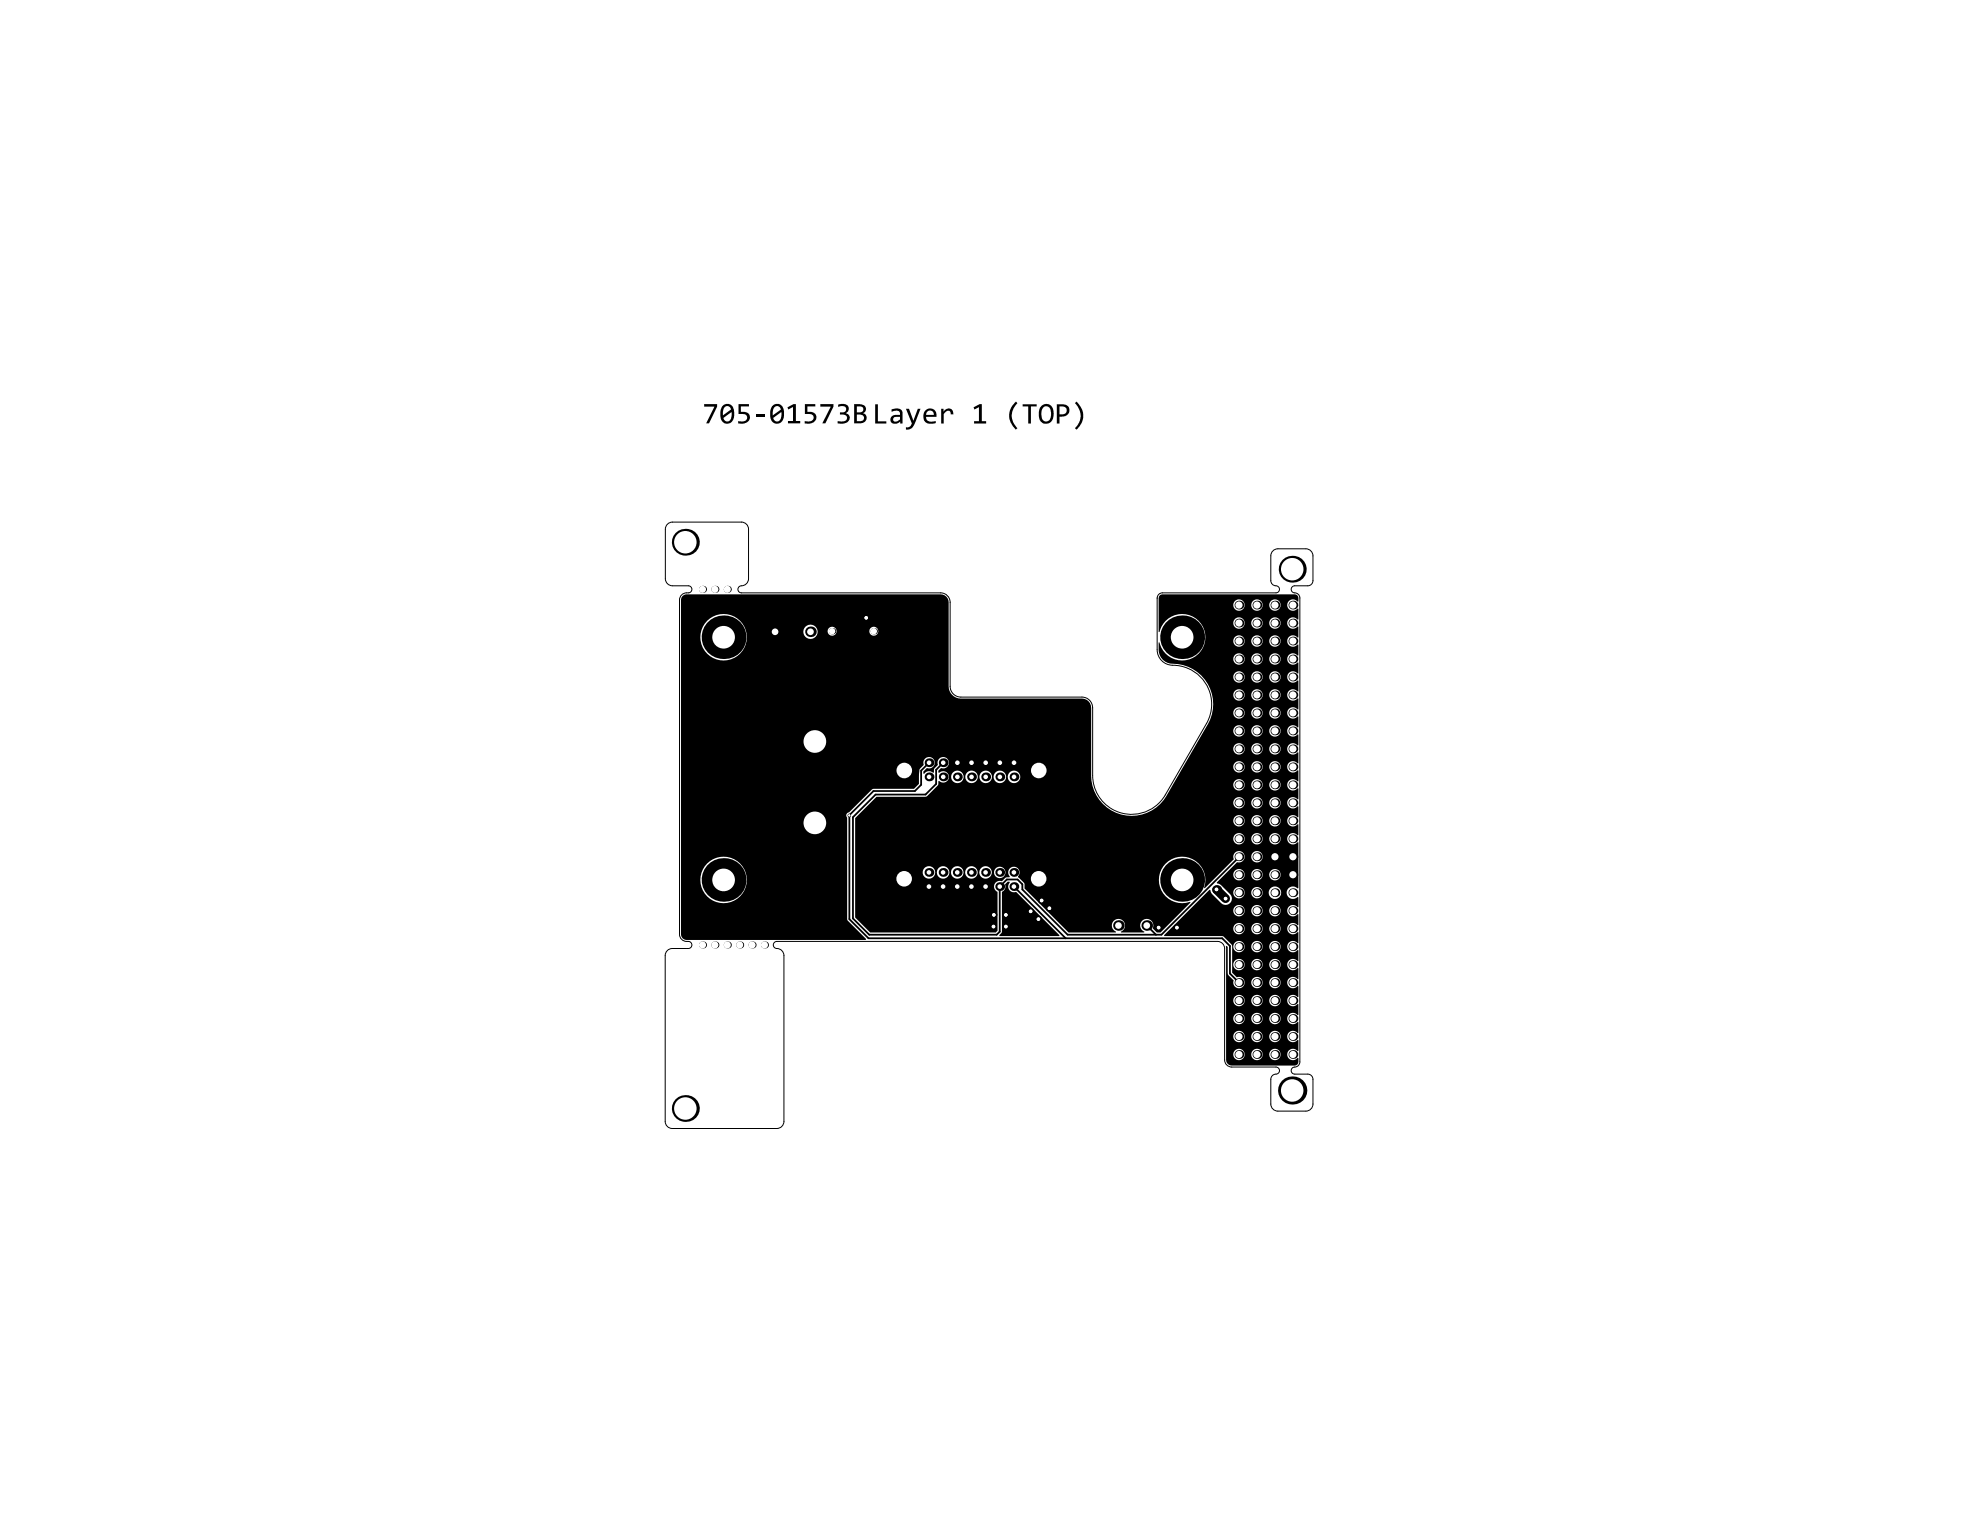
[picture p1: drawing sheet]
<svg xmlns="http://www.w3.org/2000/svg" width="279mm" height="216mm" viewBox="0 0 279 216" stroke-linecap="round" stroke-linejoin="round" font-family="sans-serif">
<g fill="#000">
<path d="M123.5 57h.4v2.5h1.2v.3h-1.6zM127.8 57.7h.5l.6 1.7 .6-1.7h.4l-1 2.4a1.07 1.07 0 0 1-1.1 .5v-.3l.6-.1 .3-.4zM132.8 57.7h.3l.1 .3a.71 .71 0 0 1 .9-.3 .71 .71 0 0 1 .4 .8h-.3a.43 .43 0 0 0-.4-.5 .43 .43 0 0 0-.5 .2l-.1 .2v1.4h-.4zM137.4 57.5l.8-.5h.3v2.4h.7v.4h-1.7v-.4h.6v-1.9l-.6 .3zM143.2 56.8l.2-.1 .2 .2a2.35 2.35 0 0 0 0 3.5l-.3 .2a2.55 2.55 0 0 1-.1-3.8zM144.3 57h2v.4h-.8v2.4h-.4v-2.4h-.8zM151.9 56.7a2.51 2.51 0 0 1 0 3.9l-.2-.2 .6-.9a2.31 2.31 0 0 0-.6-2.6zM141.8 124.8l.4-.4 .3 .1a.85 .85 0 0 0-.1 1 .85 .85 0 0 0 1 .3l6.1 6.2v.1h-8.4l-.1-.1 .4-.5v-5.7h.1a.79 .79 0 0 0 .3-1z"/>
<path d="M126.1 58.9v.1a.37 .37 0 0 0 .1 .5 .37 .37 0 0 0 .5-.1l.3-.2v-.4h-.6zM125.8 57.8l.6-.2 .5 .1 .3 .2 .2 .2v1.7h-.4v-.3l-.3 .2-.4 .1a.63 .63 0 0 1-.7-.7 .63 .63 0 0 1 .8-.6h.6v-.2a.48 .48 0 0 0-.7-.3l-.5 .1z"/>
<path d="M130.8 58.1l-.1 .4h1.1a.54 .54 0 0 0-.3-.5 .54 .54 0 0 0-.7 .1zM130.6 57.9a.93 .93 0 0 1 1.2-.1 .93 .93 0 0 1 .4 1h-1.5a.76 .76 0 0 0 1.1 .7l.3-.1v.3l-.6 .1a1.03 1.03 0 0 1-1-.4 1.03 1.03 0 0 1-.1-1.1z"/>
<path d="M147.2 57.6l-.2 .4v.9a.67 .67 0 0 0 .8 .6 .67 .67 0 0 0 .5-.9v-.7a.62 .62 0 0 0-.5-.5 .62 .62 0 0 0-.6 .2zM146.9 57.3a1.03 1.03 0 0 1 1.3-.2 1.03 1.03 0 0 1 .5 1.2v.2a1.08 1.08 0 0 1-1.1 1.3 1.08 1.08 0 0 1-1-1.4 1.38 1.38 0 0 1 .3-1.1z"/>
<path d="M149.5 57.4v1.1h.4a.57 .57 0 0 0 .6-.6 .57 .57 0 0 0-.6-.5zM149.1 57l1.2 .1a.89 .89 0 0 1 .6 1.1 .89 .89 0 0 1-1.1 .6h-.3v1h-.4z"/>
<path d="M96.3 84.1l.6-.2h35.8a1.12 1.12 0 0 1 1.2 1.1v11.9a1.72 1.72 0 0 0 1.7 1.7h17.1a1.3 1.3 0 0 1 1.3 1.3v9.5a5.7 5.7 0 0 0 4.2 5.5 5.7 5.7 0 0 0 6.4-2.6l5.8-10.1a5.8 5.8 0 0 0-5.3-8.6 2 2 0 0 1-1.6-2.1v-.8h.1a3.3 3.3 0 0 0 5.1 1.9 3.3 3.3 0 0 0 0-5.4 3.3 3.3 0 0 0-5.1 2h-.1v-4.8a.52 .52 0 0 1 .5-.5h18.7h.2l.3 .3v.7h-.1a.81 .81 0 0 0-1.2-.1 .81 .81 0 0 0 0 1.2 .81 .81 0 0 0 1.2-.1h.1v1.5h-.1l-.1-.1a.81 .81 0 0 0-1.2 .1 .81 .81 0 0 0 .1 1.1 .81 .81 0 0 0 1.2-.1h.1v1.5l-.1 .1-.1-.1a.81 .81 0 0 0-1.2 0 .81 .81 0 0 0 .1 1.2 .81 .81 0 0 0 1.2-.2l.1 .1v1.5h-.1l-.1-.1a.81 .81 0 0 0-1.2 0 .81 .81 0 0 0 .1 1.2 .81 .81 0 0 0 1.2-.1h.1v1.5l-.1 .1-.1-.1a.81 .81 0 0 0-1.2 0 .81 .81 0 0 0 .1 1.1 .81 .81 0 0 0 1.2-.1h.1v1.5l-.1 .1-.1-.1a.81 .81 0 0 0-1.2 0 .81 .81 0 0 0 .1 1.2 .81 .81 0 0 0 1.2-.2l.1 .1v1.5h-.1l-.1-.1a.81 .81 0 0 0-1.2 .1 .81 .81 0 0 0 .1 1.1 .81 .81 0 0 0 1.2-.1h.1v1.5l-.1 .1-.1-.1a.81 .81 0 0 0-1.2 0 .81 .81 0 0 0 .1 1.2 .81 .81 0 0 0 1.2-.2l.1 .1v1.5h-.1l-.1-.1a.81 .81 0 0 0-1.2 0 .81 .81 0 0 0 .1 1.2 .81 .81 0 0 0 1.2-.1h.1v1.5h-.1l-.1-.1a.81 .81 0 0 0-1.2 .1 .81 .81 0 0 0 .1 1.1 .81 .81 0 0 0 1.2-.1h.1v1.5l-.1 .1-.1-.1a.81 .81 0 0 0-1.2 0 .81 .81 0 0 0 .1 1.2 .81 .81 0 0 0 1.2-.2l.1 .1v1.5h-.1l-.1-.1a.81 .81 0 0 0-1.2 0 .81 .81 0 0 0 .1 1.2 .81 .81 0 0 0 1.2-.1h.1v1.5h-.1h-.1a.81 .81 0 0 0-1.2 0 .81 .81 0 0 0 .1 1.1 .81 .81 0 0 0 1.2-.1h.1v1.5l-.1 .1-.1-.1a.81 .81 0 0 0-1.2 0 .81 .81 0 0 0 .1 1.2 .81 .81 0 0 0 1.2-.2l.1 .1v6.4h-.1a.88 .88 0 0 0-1.3 0 .88 .88 0 0 0 0 1.3 .88 .88 0 0 0 1.3 0h.1v1.4h-.1l-.1-.1a.81 .81 0 0 0-1.2 .1 .81 .81 0 0 0 .1 1.1 .81 .81 0 0 0 1.2-.1h.1v1.5l-.1 .1-.1-.1a.81 .81 0 0 0-1.2 0 .81 .81 0 0 0 .1 1.2 .81 .81 0 0 0 1.2-.2l.1 .1v1.5h-.1l-.1-.1a.81 .81 0 0 0-1.2 0 .81 .81 0 0 0 .1 1.2 .81 .81 0 0 0 1.2-.1h.1v1.5h-.1l-.1-.1a.81 .81 0 0 0-1.2 .1 .81 .81 0 0 0 .1 1.1 .81 .81 0 0 0 1.2-.1h.1v1.5l-.1 .1-.1-.1a.81 .81 0 0 0-1.2 0 .81 .81 0 0 0 .1 1.2 .81 .81 0 0 0 1.2-.2l.1 .1v1.5h-.1l-.1-.1a.81 .81 0 0 0-1.2 0 .81 .81 0 0 0 .1 1.2 .81 .81 0 0 0 1.2-.1h.1v1.5l-.1 .1-.1-.1a.81 .81 0 0 0-1.2 0 .81 .81 0 0 0 .1 1.1 .81 .81 0 0 0 1.2-.1h.1v1.5l-.1 .1-.1-.1a.81 .81 0 0 0-1.2 0 .81 .81 0 0 0 .1 1.2 .81 .81 0 0 0 1.2-.2l.1 .1v1.5h-.1l-.1-.1a.81 .81 0 0 0-1.2 .1 .81 .81 0 0 0 .1 1.1 .81 .81 0 0 0 1.2-.1h.1v.7l-.3 .3-.2 .1h-8.9a.79 .79 0 0 1-.8-.8v-16.1h.1l.1 .1 .1 3.9 .8 .8a.81 .81 0 0 0 .6 1.2 .81 .81 0 0 0 .9-.9 .81 .81 0 0 0-1.1-.7l-.6-.6-.1-3.9-1.2-1.3h-8.3v-.1l6.4-6.4h.1l.3 .6 1.2 1.2a.9 .9 0 0 0 1.3 0 .9 .9 0 0 0 0-1.2l-1.3-1.3-.6-.2v-.2l2.9-2.8a.81 .81 0 0 0 1-.8 .81 .81 0 0 0-.9-.8 .81 .81 0 0 0-.6 1.1l-4.1 4.1h-.1a3.3 3.3 0 0 0-2.7-4.4 3.3 3.3 0 0 0-3.6 3.6 3.3 3.3 0 0 0 4.3 2.8l.1 .1-4.2 4.2h-.6l-.5-.6a.93 .93 0 0 0-.5-1.3 .93 .93 0 0 0-1.2 .5 .93 .93 0 0 0 .5 1.3v.1h-3.3v-.1l.1-.1a.93 .93 0 0 0 .2-1.4 .93 .93 0 0 0-1.4 .1 .93 .93 0 0 0 .4 1.4v.1h-6.7l-6.2-6.2v-.7l-1-1a.83 .83 0 0 0 0-1.2 .83 .83 0 0 0-1.2 .1 .83 .83 0 0 0 .1 1.1l-.5 .1-.6 .6-.1-.1a.8 .8 0 0 0-1 .5 .8 .8 0 0 0 .5 1v5.5l-.3 .3h-17.7l-2.1-2.1v-14.1l3-3h7l1.6-1.6 .2-.6a.85 .85 0 0 0 1.2 0 .85 .85 0 0 0 0-1.2 .85 .85 0 0 0-1.2 0l-.1-.2 .4-.4h.1a.81 .81 0 0 0 1-.7 .81 .81 0 0 0-.9-.9 .81 .81 0 0 0-.6 1.1l-.6 .6v.5h-.1l-.4-.2a.8 .8 0 0 0-.9 .4h-.1v-.3l.5-.5a.81 .81 0 0 0 1.1-.7 .81 .81 0 0 0-.9-.9 .81 .81 0 0 0-.6 1.1l-.7 .7v2l-.7 .7h-5.9l-3.3 3.3-.1 .1a.43 .43 0 0 0-.2 .7v14.3l.1 .2 2.6 2.6v.1h-25.1a.86 .86 0 0 1-1-.8v-47.1zM179.1 85.4a.81 .81 0 0 0 1.6 0 .81 .81 0 0 0-1.6 0zM176.6 85.4a.81 .81 0 0 0 1.6 0 .81 .81 0 0 0-1.6 0zM174 85.4a.81 .81 0 0 0 1.6 0 .81 .81 0 0 0-1.6 0zM179.1 87.9a.81 .81 0 0 0 1.6 0 .81 .81 0 0 0-1.6 0zM176.6 87.9a.81 .81 0 0 0 1.6 0 .81 .81 0 0 0-1.6 0zM174 87.9a.81 .81 0 0 0 1.6 0 .81 .81 0 0 0-1.6 0zM122.7 89.1a.64 .64 0 0 0 1.2 0 .64 .64 0 0 0-1.2 0zM116.8 89.1a.65 .65 0 0 0 1.3 0 .65 .65 0 0 0-1.3 0zM113.4 89.2a1.01 1.01 0 0 0 2 0 1.01 1.01 0 0 0-2 0zM179.1 90.5a.81 .81 0 0 0 1.6 0 .81 .81 0 0 0-1.6 0zM176.6 90.5a.81 .81 0 0 0 1.6 0 .81 .81 0 0 0-1.6 0zM174 90.5a.81 .81 0 0 0 1.6 0 .81 .81 0 0 0-1.6 0zM98.8 89.9a3.3 3.3 0 0 0 6.6 0 3.3 3.3 0 0 0-6.6 0zM179.1 93a.81 .81 0 0 0 1.6 0 .81 .81 0 0 0-1.6 0zM176.6 93a.81 .81 0 0 0 1.6 0 .81 .81 0 0 0-1.6 0zM174 93a.81 .81 0 0 0 1.6 0 .81 .81 0 0 0-1.6 0zM179.1 95.5a.81 .81 0 0 0 1.6 0 .81 .81 0 0 0-1.6 0zM176.6 95.5a.81 .81 0 0 0 1.6 0 .81 .81 0 0 0-1.6 0zM174 95.5a.81 .81 0 0 0 1.6 0 .81 .81 0 0 0-1.6 0zM179.1 98.1a.81 .81 0 0 0 1.6 0 .81 .81 0 0 0-1.6 0zM176.6 98.1a.81 .81 0 0 0 1.6 0 .81 .81 0 0 0-1.6 0zM174 98.1a.81 .81 0 0 0 1.6 0 .81 .81 0 0 0-1.6 0zM179.1 100.6a.81 .81 0 0 0 1.6 0 .81 .81 0 0 0-1.6 0zM176.6 100.6a.81 .81 0 0 0 1.6 0 .81 .81 0 0 0-1.6 0zM174 100.6a.81 .81 0 0 0 1.6 0 .81 .81 0 0 0-1.6 0zM179.1 103.1a.81 .81 0 0 0 1.6 0 .81 .81 0 0 0-1.6 0zM176.6 103.1a.81 .81 0 0 0 1.6 0 .81 .81 0 0 0-1.6 0zM174 103.1a.81 .81 0 0 0 1.6 0 .81 .81 0 0 0-1.6 0zM179.1 105.7a.81 .81 0 0 0 1.6 0 .81 .81 0 0 0-1.6 0zM176.6 105.7a.81 .81 0 0 0 1.6 0 .81 .81 0 0 0-1.6 0zM174 105.7a.81 .81 0 0 0 1.6 0 .81 .81 0 0 0-1.6 0zM179.1 108.2a.81 .81 0 0 0 1.6 0 .81 .81 0 0 0-1.6 0zM176.6 108.2a.81 .81 0 0 0 1.6 0 .81 .81 0 0 0-1.6 0zM174 108.2a.81 .81 0 0 0 1.6 0 .81 .81 0 0 0-1.6 0zM142.2 109.6a.9 .9 0 0 0 1.8 0 .9 .9 0 0 0-1.8 0zM140.2 109.6a.9 .9 0 0 0 1.8 0 .9 .9 0 0 0-1.8 0zM138.2 109.6a.9 .9 0 0 0 1.8 0 .9 .9 0 0 0-1.8 0zM136.2 109.6a.9 .9 0 0 0 1.8 0 .9 .9 0 0 0-1.8 0zM134.2 109.6a.9 .9 0 0 0 1.8 0 .9 .9 0 0 0-1.8 0zM179.1 110.7a.81 .81 0 0 0 1.6 0 .81 .81 0 0 0-1.6 0zM176.6 110.7a.81 .81 0 0 0 1.6 0 .81 .81 0 0 0-1.6 0zM174 110.7a.81 .81 0 0 0 1.6 0 .81 .81 0 0 0-1.6 0zM179.1 113.3a.81 .81 0 0 0 1.6 0 .81 .81 0 0 0-1.6 0zM176.6 113.3a.81 .81 0 0 0 1.6 0 .81 .81 0 0 0-1.6 0zM174 113.3a.81 .81 0 0 0 1.6 0 .81 .81 0 0 0-1.6 0zM179.1 115.8a.81 .81 0 0 0 1.6 0 .81 .81 0 0 0-1.6 0zM176.6 115.8a.81 .81 0 0 0 1.6 0 .81 .81 0 0 0-1.6 0zM174 115.8a.81 .81 0 0 0 1.6 0 .81 .81 0 0 0-1.6 0zM179.1 118.4a.81 .81 0 0 0 1.6 0 .81 .81 0 0 0-1.6 0zM176.6 118.4a.81 .81 0 0 0 1.6 0 .81 .81 0 0 0-1.6 0zM174 118.4a.81 .81 0 0 0 1.6 0 .81 .81 0 0 0-1.6 0zM176.6 120.9a.81 .81 0 0 0 1.6 0 .81 .81 0 0 0-1.6 0zM140.3 123.1a.81 .81 0 0 0 1.6 0 .81 .81 0 0 0-1.6 0zM138.2 123.1a.9 .9 0 0 0 1.8 0 .9 .9 0 0 0-1.8 0zM136.2 123.1a.9 .9 0 0 0 1.8 0 .9 .9 0 0 0-1.8 0zM134.2 123.1a.9 .9 0 0 0 1.8 0 .9 .9 0 0 0-1.8 0zM132.2 123.1a.9 .9 0 0 0 1.8 0 .9 .9 0 0 0-1.8 0zM130.2 123.1a.9 .9 0 0 0 1.8 0 .9 .9 0 0 0-1.8 0zM179.1 123.4a.81 .81 0 0 0 1.6 0 .81 .81 0 0 0-1.6 0zM176.6 123.4a.81 .81 0 0 0 1.6 0 .81 .81 0 0 0-1.6 0zM174 123.4a.81 .81 0 0 0 1.6 0 .81 .81 0 0 0-1.6 0zM176.6 126a.81 .81 0 0 0 1.6 0 .81 .81 0 0 0-1.6 0zM174 126a.81 .81 0 0 0 1.6 0 .81 .81 0 0 0-1.6 0zM179 126a.9 .9 0 0 0 1.8 0 .9 .9 0 0 0-1.8 0zM98.8 124.2a3.3 3.3 0 0 0 6.6 0 3.3 3.3 0 0 0-6.6 0zM179.1 128.5a.81 .81 0 0 0 1.6 0 .81 .81 0 0 0-1.6 0zM176.6 128.5a.81 .81 0 0 0 1.6 0 .81 .81 0 0 0-1.6 0zM174 128.5a.81 .81 0 0 0 1.6 0 .81 .81 0 0 0-1.6 0zM179.1 131a.81 .81 0 0 0 1.6 0 .81 .81 0 0 0-1.6 0zM176.6 131a.81 .81 0 0 0 1.6 0 .81 .81 0 0 0-1.6 0zM174 131a.81 .81 0 0 0 1.6 0 .81 .81 0 0 0-1.6 0zM179.1 133.6a.81 .81 0 0 0 1.6 0 .81 .81 0 0 0-1.6 0zM176.6 133.6a.81 .81 0 0 0 1.6 0 .81 .81 0 0 0-1.6 0zM174 133.6a.81 .81 0 0 0 1.6 0 .81 .81 0 0 0-1.6 0zM179.1 136.1a.81 .81 0 0 0 1.6 0 .81 .81 0 0 0-1.6 0zM176.6 136.1a.81 .81 0 0 0 1.6 0 .81 .81 0 0 0-1.6 0zM174 136.1a.81 .81 0 0 0 1.6 0 .81 .81 0 0 0-1.6 0zM179.1 138.7a.81 .81 0 0 0 1.6 0 .81 .81 0 0 0-1.6 0zM176.6 138.7a.81 .81 0 0 0 1.6 0 .81 .81 0 0 0-1.6 0zM179.1 141.2a.81 .81 0 0 0 1.6 0 .81 .81 0 0 0-1.6 0zM176.6 141.2a.81 .81 0 0 0 1.6 0 .81 .81 0 0 0-1.6 0zM174 141.2a.81 .81 0 0 0 1.6 0 .81 .81 0 0 0-1.6 0zM179.1 143.7a.81 .81 0 0 0 1.6 0 .81 .81 0 0 0-1.6 0zM176.6 143.7a.81 .81 0 0 0 1.6 0 .81 .81 0 0 0-1.6 0zM174 143.7a.81 .81 0 0 0 1.6 0 .81 .81 0 0 0-1.6 0zM179.1 146.3a.81 .81 0 0 0 1.6 0 .81 .81 0 0 0-1.6 0zM176.6 146.3a.81 .81 0 0 0 1.6 0 .81 .81 0 0 0-1.6 0zM174 146.3a.81 .81 0 0 0 1.6 0 .81 .81 0 0 0-1.6 0zM179.1 148.8a.81 .81 0 0 0 1.6 0 .81 .81 0 0 0-1.6 0zM176.6 148.8a.81 .81 0 0 0 1.6 0 .81 .81 0 0 0-1.6 0zM174 148.8a.81 .81 0 0 0 1.6 0 .81 .81 0 0 0-1.6 0z"/>
<circle cx="166.1" cy="130.9" r=".5"/>
<circle cx="171.7" cy="125.6" r=".63"/>
</g>
<path d="M131.1 107.6l-1.1 1.1v2l-.9 .9h-5.8l-3.4 3.4v14.7l2.7 2.7h49.9l1.1 1.1v3.9l1.2 1.3M133.1 107.6l-1 1v2l-1.5 1.5h-7l-3.2 3.2v14.3l2.3 2.3h17.9l.5-.4v-6.4l1-1h1.5l.7 .7v.7l6.4 6.4h13.2l10.9-11M143.1 125.1h.1M143.1 125.1l7.3 7.3M161.8 130.6l1.3 1.3" fill="none" stroke="#000" stroke-width=".25"/>
<path d="M171.7 125.6l1.2 1.2" fill="none" stroke="#000" stroke-width="1.3"/>
<circle cx="166.1" cy="130.9" r=".25" fill="#fff"/>
<circle cx="145.4" cy="128.6" r=".5" fill="#000"/>
<circle cx="145.4" cy="128.6" r=".25" fill="#fff"/>
<circle cx="147" cy="127.1" r=".5" fill="#000"/>
<circle cx="147" cy="127.1" r=".25" fill="#fff"/>
<circle cx="141.9" cy="130.7" r=".5" fill="#000"/>
<circle cx="141.9" cy="130.7" r=".25" fill="#fff"/>
<circle cx="141.9" cy="129.1" r=".5" fill="#000"/>
<circle cx="141.9" cy="129.1" r=".25" fill="#fff"/>
<circle cx="140.2" cy="130.7" r=".5" fill="#000"/>
<circle cx="140.2" cy="130.7" r=".25" fill="#fff"/>
<circle cx="140.2" cy="129.1" r=".5" fill="#000"/>
<circle cx="140.2" cy="129.1" r=".25" fill="#fff"/>
<circle cx="171.7" cy="125.5" r=".5" fill="#000"/>
<circle cx="171.7" cy="125.5" r=".25" fill="#fff"/>
<circle cx="172.9" cy="126.8" r=".5" fill="#000"/>
<circle cx="172.9" cy="126.8" r=".25" fill="#fff"/>
<circle cx="163.5" cy="130.9" r=".5" fill="#000"/>
<circle cx="163.5" cy="130.9" r=".25" fill="#fff"/>
<circle cx="122.2" cy="87.2" r=".5" fill="#000"/>
<circle cx="122.2" cy="87.2" r=".25" fill="#fff"/>
<circle cx="119.8" cy="115.1" r=".25" fill="#000"/>
<circle cx="119.8" cy="115.1" r=".15" fill="#fff"/>
<circle cx="148.1" cy="128.2" r=".5" fill="#000"/>
<circle cx="148.1" cy="128.2" r=".25" fill="#fff"/>
<circle cx="146.5" cy="129.7" r=".5" fill="#000"/>
<circle cx="146.5" cy="129.7" r=".25" fill="#fff"/>
<circle cx="102.6" cy="83.2" r=".5" fill="#000"/>
<circle cx="102.6" cy="83.2" r=".5" fill="#fff"/>
<circle cx="131.1" cy="109.6" r=".62" fill="#000"/>
<circle cx="131.1" cy="109.6" r=".32" fill="#fff"/>
<circle cx="131.1" cy="107.6" r=".62" fill="#000"/>
<circle cx="131.1" cy="107.6" r=".32" fill="#fff"/>
<circle cx="133.1" cy="109.6" r=".62" fill="#000"/>
<circle cx="133.1" cy="109.6" r=".32" fill="#fff"/>
<circle cx="133.1" cy="107.6" r=".62" fill="#000"/>
<circle cx="133.1" cy="107.6" r=".32" fill="#fff"/>
<circle cx="135.1" cy="109.6" r=".62" fill="#000"/>
<circle cx="135.1" cy="109.6" r=".32" fill="#fff"/>
<circle cx="135.1" cy="107.6" r=".62" fill="#000"/>
<circle cx="135.1" cy="107.6" r=".32" fill="#fff"/>
<circle cx="137.1" cy="109.6" r=".62" fill="#000"/>
<circle cx="137.1" cy="109.6" r=".32" fill="#fff"/>
<circle cx="137.1" cy="107.6" r=".62" fill="#000"/>
<circle cx="137.1" cy="107.6" r=".32" fill="#fff"/>
<circle cx="139.1" cy="109.6" r=".62" fill="#000"/>
<circle cx="139.1" cy="109.6" r=".32" fill="#fff"/>
<circle cx="139.1" cy="107.6" r=".62" fill="#000"/>
<circle cx="139.1" cy="107.6" r=".32" fill="#fff"/>
<circle cx="141.1" cy="109.6" r=".62" fill="#000"/>
<circle cx="141.1" cy="109.6" r=".32" fill="#fff"/>
<circle cx="141.1" cy="107.6" r=".62" fill="#000"/>
<circle cx="141.1" cy="107.6" r=".32" fill="#fff"/>
<circle cx="143.1" cy="109.6" r=".62" fill="#000"/>
<circle cx="143.1" cy="109.6" r=".32" fill="#fff"/>
<circle cx="143.1" cy="107.6" r=".62" fill="#000"/>
<circle cx="143.1" cy="107.6" r=".32" fill="#fff"/>
<circle cx="177.4" cy="146.3" r=".62" fill="#000"/>
<circle cx="177.4" cy="146.3" r=".51" fill="#fff"/>
<circle cx="177.4" cy="136.1" r=".62" fill="#000"/>
<circle cx="177.4" cy="136.1" r=".51" fill="#fff"/>
<circle cx="177.4" cy="126" r=".62" fill="#000"/>
<circle cx="177.4" cy="126" r=".51" fill="#fff"/>
<circle cx="177.4" cy="115.8" r=".62" fill="#000"/>
<circle cx="177.4" cy="115.8" r=".51" fill="#fff"/>
<circle cx="177.4" cy="105.7" r=".62" fill="#000"/>
<circle cx="177.4" cy="105.7" r=".51" fill="#fff"/>
<circle cx="177.4" cy="95.5" r=".62" fill="#000"/>
<circle cx="177.4" cy="95.5" r=".51" fill="#fff"/>
<circle cx="177.4" cy="85.4" r=".62" fill="#000"/>
<circle cx="177.4" cy="85.4" r=".51" fill="#fff"/>
<circle cx="102.6" cy="133.3" r=".5" fill="#000"/>
<circle cx="102.6" cy="133.3" r=".5" fill="#fff"/>
<circle cx="104.4" cy="133.3" r=".5" fill="#000"/>
<circle cx="104.4" cy="133.3" r=".5" fill="#fff"/>
<circle cx="106.1" cy="133.3" r=".5" fill="#000"/>
<circle cx="106.1" cy="133.3" r=".5" fill="#fff"/>
<circle cx="131.1" cy="125.1" r=".62" fill="#000"/>
<circle cx="131.1" cy="125.1" r=".32" fill="#fff"/>
<circle cx="131.1" cy="123.1" r=".62" fill="#000"/>
<circle cx="131.1" cy="123.1" r=".32" fill="#fff"/>
<circle cx="133.1" cy="125.1" r=".62" fill="#000"/>
<circle cx="133.1" cy="125.1" r=".32" fill="#fff"/>
<circle cx="133.1" cy="123.1" r=".62" fill="#000"/>
<circle cx="133.1" cy="123.1" r=".32" fill="#fff"/>
<circle cx="135.1" cy="125.1" r=".62" fill="#000"/>
<circle cx="135.1" cy="125.1" r=".32" fill="#fff"/>
<circle cx="135.1" cy="123.1" r=".62" fill="#000"/>
<circle cx="135.1" cy="123.1" r=".32" fill="#fff"/>
<circle cx="137.1" cy="125.1" r=".62" fill="#000"/>
<circle cx="137.1" cy="125.1" r=".32" fill="#fff"/>
<circle cx="137.1" cy="123.1" r=".62" fill="#000"/>
<circle cx="137.1" cy="123.1" r=".32" fill="#fff"/>
<circle cx="139.1" cy="125.1" r=".62" fill="#000"/>
<circle cx="139.1" cy="125.1" r=".32" fill="#fff"/>
<circle cx="139.1" cy="123.1" r=".62" fill="#000"/>
<circle cx="139.1" cy="123.1" r=".32" fill="#fff"/>
<circle cx="141.1" cy="125.1" r=".62" fill="#000"/>
<circle cx="141.1" cy="125.1" r=".32" fill="#fff"/>
<circle cx="141.1" cy="123.1" r=".62" fill="#000"/>
<circle cx="141.1" cy="123.1" r=".32" fill="#fff"/>
<circle cx="143.1" cy="125.1" r=".62" fill="#000"/>
<circle cx="143.1" cy="125.1" r=".32" fill="#fff"/>
<circle cx="143.1" cy="123.1" r=".62" fill="#000"/>
<circle cx="143.1" cy="123.1" r=".32" fill="#fff"/>
<circle cx="177.4" cy="143.7" r=".62" fill="#000"/>
<circle cx="177.4" cy="143.7" r=".51" fill="#fff"/>
<circle cx="177.4" cy="141.2" r=".62" fill="#000"/>
<circle cx="177.4" cy="141.2" r=".51" fill="#fff"/>
<circle cx="177.4" cy="138.7" r=".62" fill="#000"/>
<circle cx="177.4" cy="138.7" r=".51" fill="#fff"/>
<circle cx="177.4" cy="133.6" r=".62" fill="#000"/>
<circle cx="177.4" cy="133.6" r=".51" fill="#fff"/>
<circle cx="177.4" cy="131" r=".62" fill="#000"/>
<circle cx="177.4" cy="131" r=".51" fill="#fff"/>
<circle cx="177.4" cy="128.5" r=".62" fill="#000"/>
<circle cx="177.4" cy="128.5" r=".51" fill="#fff"/>
<circle cx="177.4" cy="120.9" r=".62" fill="#000"/>
<circle cx="177.4" cy="120.9" r=".51" fill="#fff"/>
<circle cx="177.4" cy="118.4" r=".62" fill="#000"/>
<circle cx="177.4" cy="118.4" r=".51" fill="#fff"/>
<circle cx="177.4" cy="110.7" r=".62" fill="#000"/>
<circle cx="177.4" cy="110.7" r=".51" fill="#fff"/>
<circle cx="177.4" cy="113.3" r=".62" fill="#000"/>
<circle cx="177.4" cy="113.3" r=".51" fill="#fff"/>
<circle cx="177.4" cy="103.1" r=".62" fill="#000"/>
<circle cx="177.4" cy="103.1" r=".51" fill="#fff"/>
<circle cx="177.4" cy="100.6" r=".62" fill="#000"/>
<circle cx="177.4" cy="100.6" r=".51" fill="#fff"/>
<circle cx="177.4" cy="98.1" r=".62" fill="#000"/>
<circle cx="177.4" cy="98.1" r=".51" fill="#fff"/>
<circle cx="177.4" cy="93" r=".62" fill="#000"/>
<circle cx="177.4" cy="93" r=".51" fill="#fff"/>
<circle cx="177.4" cy="87.9" r=".62" fill="#000"/>
<circle cx="177.4" cy="87.9" r=".51" fill="#fff"/>
<circle cx="177.4" cy="90.5" r=".62" fill="#000"/>
<circle cx="177.4" cy="90.5" r=".51" fill="#fff"/>
<circle cx="177.4" cy="148.8" r=".62" fill="#000"/>
<circle cx="177.4" cy="148.8" r=".51" fill="#fff"/>
<circle cx="177.4" cy="123.4" r=".62" fill="#000"/>
<circle cx="177.4" cy="123.4" r=".51" fill="#fff"/>
<circle cx="177.4" cy="108.2" r=".62" fill="#000"/>
<circle cx="177.4" cy="108.2" r=".51" fill="#fff"/>
<circle cx="100.9" cy="83.2" r=".5" fill="#000"/>
<circle cx="100.9" cy="83.2" r=".5" fill="#fff"/>
<circle cx="99.1" cy="83.2" r=".5" fill="#000"/>
<circle cx="99.1" cy="83.2" r=".5" fill="#fff"/>
<circle cx="117.4" cy="89.1" r=".45" fill="#000"/>
<circle cx="117.4" cy="89.1" r=".45" fill="#fff"/>
<circle cx="123.3" cy="89.1" r=".45" fill="#000"/>
<circle cx="123.3" cy="89.1" r=".45" fill="#fff"/>
<circle cx="174.8" cy="146.3" r=".62" fill="#000"/>
<circle cx="174.8" cy="146.3" r=".51" fill="#fff"/>
<circle cx="174.8" cy="136.1" r=".62" fill="#000"/>
<circle cx="174.8" cy="136.1" r=".51" fill="#fff"/>
<circle cx="174.8" cy="126" r=".62" fill="#000"/>
<circle cx="174.8" cy="126" r=".51" fill="#fff"/>
<circle cx="174.8" cy="115.8" r=".62" fill="#000"/>
<circle cx="174.8" cy="115.8" r=".51" fill="#fff"/>
<circle cx="174.8" cy="105.7" r=".62" fill="#000"/>
<circle cx="174.8" cy="105.7" r=".51" fill="#fff"/>
<circle cx="174.8" cy="95.5" r=".62" fill="#000"/>
<circle cx="174.8" cy="95.5" r=".51" fill="#fff"/>
<circle cx="174.8" cy="85.4" r=".62" fill="#000"/>
<circle cx="174.8" cy="85.4" r=".51" fill="#fff"/>
<circle cx="182.4" cy="146.3" r=".62" fill="#000"/>
<circle cx="182.4" cy="146.3" r=".51" fill="#fff"/>
<circle cx="179.9" cy="146.3" r=".62" fill="#000"/>
<circle cx="179.9" cy="146.3" r=".51" fill="#fff"/>
<circle cx="179.9" cy="136.1" r=".62" fill="#000"/>
<circle cx="179.9" cy="136.1" r=".51" fill="#fff"/>
<circle cx="182.4" cy="136.1" r=".62" fill="#000"/>
<circle cx="182.4" cy="136.1" r=".51" fill="#fff"/>
<circle cx="179.9" cy="126" r=".62" fill="#000"/>
<circle cx="179.9" cy="126" r=".51" fill="#fff"/>
<circle cx="182.4" cy="126" r=".62" fill="#000"/>
<circle cx="182.4" cy="126" r=".51" fill="#fff"/>
<circle cx="182.4" cy="115.8" r=".62" fill="#000"/>
<circle cx="182.4" cy="115.8" r=".51" fill="#fff"/>
<circle cx="179.9" cy="115.8" r=".62" fill="#000"/>
<circle cx="179.9" cy="115.8" r=".51" fill="#fff"/>
<circle cx="182.4" cy="105.7" r=".62" fill="#000"/>
<circle cx="182.4" cy="105.7" r=".51" fill="#fff"/>
<circle cx="179.9" cy="105.7" r=".62" fill="#000"/>
<circle cx="179.9" cy="105.7" r=".51" fill="#fff"/>
<circle cx="182.4" cy="95.5" r=".62" fill="#000"/>
<circle cx="182.4" cy="95.5" r=".51" fill="#fff"/>
<circle cx="179.9" cy="95.5" r=".62" fill="#000"/>
<circle cx="179.9" cy="95.5" r=".51" fill="#fff"/>
<circle cx="179.9" cy="85.4" r=".62" fill="#000"/>
<circle cx="179.9" cy="85.4" r=".51" fill="#fff"/>
<circle cx="182.4" cy="85.4" r=".62" fill="#000"/>
<circle cx="182.4" cy="85.4" r=".51" fill="#fff"/>
<circle cx="99.1" cy="133.3" r=".5" fill="#000"/>
<circle cx="99.1" cy="133.3" r=".5" fill="#fff"/>
<circle cx="100.9" cy="133.3" r=".5" fill="#000"/>
<circle cx="100.9" cy="133.3" r=".5" fill="#fff"/>
<circle cx="107.9" cy="133.3" r=".5" fill="#000"/>
<circle cx="107.9" cy="133.3" r=".5" fill="#fff"/>
<circle cx="109.4" cy="89.2" r=".75" fill="#000"/>
<circle cx="109.4" cy="89.2" r=".47" fill="#fff"/>
<circle cx="114.4" cy="89.2" r=".75" fill="#000"/>
<circle cx="114.4" cy="89.2" r=".47" fill="#fff"/>
<circle cx="157.8" cy="130.6" r=".75" fill="#000"/>
<circle cx="157.8" cy="130.6" r=".47" fill="#fff"/>
<circle cx="174.8" cy="143.7" r=".62" fill="#000"/>
<circle cx="174.8" cy="143.7" r=".51" fill="#fff"/>
<circle cx="174.8" cy="141.2" r=".62" fill="#000"/>
<circle cx="174.8" cy="141.2" r=".51" fill="#fff"/>
<circle cx="174.8" cy="133.6" r=".62" fill="#000"/>
<circle cx="174.8" cy="133.6" r=".51" fill="#fff"/>
<circle cx="174.8" cy="138.7" r=".62" fill="#000"/>
<circle cx="174.8" cy="138.7" r=".51" fill="#fff"/>
<circle cx="174.8" cy="128.5" r=".62" fill="#000"/>
<circle cx="174.8" cy="128.5" r=".51" fill="#fff"/>
<circle cx="174.8" cy="131" r=".62" fill="#000"/>
<circle cx="174.8" cy="131" r=".51" fill="#fff"/>
<circle cx="174.8" cy="118.4" r=".62" fill="#000"/>
<circle cx="174.8" cy="118.4" r=".51" fill="#fff"/>
<circle cx="174.8" cy="120.9" r=".62" fill="#000"/>
<circle cx="174.8" cy="120.9" r=".51" fill="#fff"/>
<circle cx="174.8" cy="110.7" r=".62" fill="#000"/>
<circle cx="174.8" cy="110.7" r=".51" fill="#fff"/>
<circle cx="174.8" cy="113.3" r=".62" fill="#000"/>
<circle cx="174.8" cy="113.3" r=".51" fill="#fff"/>
<circle cx="174.8" cy="103.1" r=".62" fill="#000"/>
<circle cx="174.8" cy="103.1" r=".51" fill="#fff"/>
<circle cx="174.8" cy="100.6" r=".62" fill="#000"/>
<circle cx="174.8" cy="100.6" r=".51" fill="#fff"/>
<circle cx="174.8" cy="93" r=".62" fill="#000"/>
<circle cx="174.8" cy="93" r=".51" fill="#fff"/>
<circle cx="174.8" cy="98.1" r=".62" fill="#000"/>
<circle cx="174.8" cy="98.1" r=".51" fill="#fff"/>
<circle cx="174.8" cy="87.9" r=".62" fill="#000"/>
<circle cx="174.8" cy="87.9" r=".51" fill="#fff"/>
<circle cx="174.8" cy="90.5" r=".62" fill="#000"/>
<circle cx="174.8" cy="90.5" r=".51" fill="#fff"/>
<circle cx="182.3" cy="153.9" r="1.99" fill="#000"/>
<circle cx="182.3" cy="153.9" r="1.59" fill="#fff"/>
<circle cx="182.4" cy="143.7" r=".62" fill="#000"/>
<circle cx="182.4" cy="143.7" r=".51" fill="#fff"/>
<circle cx="179.9" cy="143.7" r=".62" fill="#000"/>
<circle cx="179.9" cy="143.7" r=".51" fill="#fff"/>
<circle cx="179.9" cy="141.2" r=".62" fill="#000"/>
<circle cx="179.9" cy="141.2" r=".51" fill="#fff"/>
<circle cx="182.4" cy="141.2" r=".62" fill="#000"/>
<circle cx="182.4" cy="141.2" r=".51" fill="#fff"/>
<circle cx="179.9" cy="133.6" r=".62" fill="#000"/>
<circle cx="179.9" cy="133.6" r=".51" fill="#fff"/>
<circle cx="179.9" cy="138.7" r=".62" fill="#000"/>
<circle cx="179.9" cy="138.7" r=".51" fill="#fff"/>
<circle cx="182.4" cy="138.7" r=".62" fill="#000"/>
<circle cx="182.4" cy="138.7" r=".51" fill="#fff"/>
<circle cx="182.4" cy="133.6" r=".62" fill="#000"/>
<circle cx="182.4" cy="133.6" r=".51" fill="#fff"/>
<circle cx="179.9" cy="128.5" r=".62" fill="#000"/>
<circle cx="179.9" cy="128.5" r=".51" fill="#fff"/>
<circle cx="179.9" cy="131" r=".62" fill="#000"/>
<circle cx="179.9" cy="131" r=".51" fill="#fff"/>
<circle cx="182.4" cy="131" r=".62" fill="#000"/>
<circle cx="182.4" cy="131" r=".51" fill="#fff"/>
<circle cx="182.4" cy="128.5" r=".62" fill="#000"/>
<circle cx="182.4" cy="128.5" r=".51" fill="#fff"/>
<circle cx="179.9" cy="118.4" r=".62" fill="#000"/>
<circle cx="179.9" cy="118.4" r=".51" fill="#fff"/>
<circle cx="179.9" cy="120.9" r=".62" fill="#000"/>
<circle cx="179.9" cy="120.9" r=".51" fill="#fff"/>
<circle cx="182.4" cy="120.9" r=".62" fill="#000"/>
<circle cx="182.4" cy="120.9" r=".51" fill="#fff"/>
<circle cx="182.4" cy="118.4" r=".62" fill="#000"/>
<circle cx="182.4" cy="118.4" r=".51" fill="#fff"/>
<circle cx="182.4" cy="110.7" r=".62" fill="#000"/>
<circle cx="182.4" cy="110.7" r=".51" fill="#fff"/>
<circle cx="182.4" cy="113.3" r=".62" fill="#000"/>
<circle cx="182.4" cy="113.3" r=".51" fill="#fff"/>
<circle cx="179.9" cy="110.7" r=".62" fill="#000"/>
<circle cx="179.9" cy="110.7" r=".51" fill="#fff"/>
<circle cx="179.9" cy="113.3" r=".62" fill="#000"/>
<circle cx="179.9" cy="113.3" r=".51" fill="#fff"/>
<circle cx="182.4" cy="103.1" r=".62" fill="#000"/>
<circle cx="182.4" cy="103.1" r=".51" fill="#fff"/>
<circle cx="182.4" cy="100.6" r=".62" fill="#000"/>
<circle cx="182.4" cy="100.6" r=".51" fill="#fff"/>
<circle cx="179.9" cy="103.1" r=".62" fill="#000"/>
<circle cx="179.9" cy="103.1" r=".51" fill="#fff"/>
<circle cx="179.9" cy="100.6" r=".62" fill="#000"/>
<circle cx="179.9" cy="100.6" r=".51" fill="#fff"/>
<circle cx="179.9" cy="93" r=".62" fill="#000"/>
<circle cx="179.9" cy="93" r=".51" fill="#fff"/>
<circle cx="182.4" cy="98.1" r=".62" fill="#000"/>
<circle cx="182.4" cy="98.1" r=".51" fill="#fff"/>
<circle cx="182.4" cy="93" r=".62" fill="#000"/>
<circle cx="182.4" cy="93" r=".51" fill="#fff"/>
<circle cx="179.9" cy="98.1" r=".62" fill="#000"/>
<circle cx="179.9" cy="98.1" r=".51" fill="#fff"/>
<circle cx="179.9" cy="87.9" r=".62" fill="#000"/>
<circle cx="179.9" cy="87.9" r=".51" fill="#fff"/>
<circle cx="182.4" cy="87.9" r=".62" fill="#000"/>
<circle cx="182.4" cy="87.9" r=".51" fill="#fff"/>
<circle cx="179.9" cy="90.5" r=".62" fill="#000"/>
<circle cx="179.9" cy="90.5" r=".51" fill="#fff"/>
<circle cx="182.4" cy="90.5" r=".62" fill="#000"/>
<circle cx="182.4" cy="90.5" r=".51" fill="#fff"/>
<circle cx="182.3" cy="80.3" r="1.9" fill="#000"/>
<circle cx="182.3" cy="80.3" r="1.59" fill="#fff"/>
<circle cx="174.8" cy="148.8" r=".62" fill="#000"/>
<circle cx="174.8" cy="148.8" r=".51" fill="#fff"/>
<circle cx="174.8" cy="123.4" r=".62" fill="#000"/>
<circle cx="174.8" cy="123.4" r=".51" fill="#fff"/>
<circle cx="174.8" cy="108.2" r=".62" fill="#000"/>
<circle cx="174.8" cy="108.2" r=".51" fill="#fff"/>
<circle cx="182.4" cy="148.8" r=".62" fill="#000"/>
<circle cx="182.4" cy="148.8" r=".51" fill="#fff"/>
<circle cx="179.9" cy="148.8" r=".62" fill="#000"/>
<circle cx="179.9" cy="148.8" r=".51" fill="#fff"/>
<circle cx="179.9" cy="123.4" r=".62" fill="#000"/>
<circle cx="179.9" cy="123.4" r=".51" fill="#fff"/>
<circle cx="182.4" cy="123.4" r=".62" fill="#000"/>
<circle cx="182.4" cy="123.4" r=".51" fill="#fff"/>
<circle cx="182.4" cy="108.2" r=".62" fill="#000"/>
<circle cx="182.4" cy="108.2" r=".51" fill="#fff"/>
<circle cx="179.9" cy="108.2" r=".62" fill="#000"/>
<circle cx="179.9" cy="108.2" r=".51" fill="#fff"/>
<circle cx="115" cy="104.6" r="3.1" fill="#000"/>
<circle cx="115" cy="104.6" r="1.6" fill="#fff"/>
<circle cx="161.8" cy="130.6" r=".75" fill="#000"/>
<circle cx="161.8" cy="130.6" r=".47" fill="#fff"/>
<circle cx="96.7" cy="156.4" r="1.9" fill="#000"/>
<circle cx="96.7" cy="156.4" r="1.59" fill="#fff"/>
<circle cx="102.1" cy="124.2" r="3.1" fill="#000"/>
<circle cx="102.1" cy="124.2" r="1.6" fill="#fff"/>
<circle cx="96.7" cy="76.5" r="1.9" fill="#000"/>
<circle cx="96.7" cy="76.5" r="1.59" fill="#fff"/>
<circle cx="127.6" cy="124" r="1.99" fill="#000"/>
<circle cx="127.6" cy="124" r="1.1" fill="#fff"/>
<circle cx="115" cy="116.1" r="3.1" fill="#000"/>
<circle cx="115" cy="116.1" r="1.6" fill="#fff"/>
<circle cx="127.6" cy="108.7" r="1.99" fill="#000"/>
<circle cx="127.6" cy="108.7" r="1.1" fill="#fff"/>
<circle cx="166.8" cy="124.2" r="3.1" fill="#000"/>
<circle cx="166.8" cy="124.2" r="1.6" fill="#fff"/>
<circle cx="146.6" cy="124" r="1.99" fill="#000"/>
<circle cx="146.6" cy="124" r="1.1" fill="#fff"/>
<circle cx="146.6" cy="108.7" r="1.99" fill="#000"/>
<circle cx="146.6" cy="108.7" r="1.1" fill="#fff"/>
<circle cx="102.1" cy="89.9" r="3.1" fill="#000"/>
<circle cx="102.1" cy="89.9" r="1.6" fill="#fff"/>
<circle cx="166.8" cy="89.9" r="3.1" fill="#000"/>
<circle cx="166.8" cy="89.9" r="1.6" fill="#fff"/>
<path d="M94.2 74l.3-.2 .4-.1h9.7a1 1 0 0 1 1 1v7a1.13 1.13 0 0 1-1.2 1 .5 .5 0 0 0-.3 .6 .5 .5 0 0 0 .5 .4h28.1a1.33 1.33 0 0 1 1.4 1.3v11.9a1.51 1.51 0 0 0 1.5 1.5h17.1a1.51 1.51 0 0 1 1.5 1.5v9.5a5.5 5.5 0 0 0 4.1 5.3 5.5 5.5 0 0 0 6.1-2.5l5.8-10.1a5.5 5.5 0 0 0-4.7-8.2 2.2 2.2 0 0 1-2.2-2.2v-7.3a.73 .73 0 0 1 .7-.7h16.1a.5 .5 0 0 0 .5-.5 .5 .5 0 0 0-.5-.5 .73 .73 0 0 1-.8-.8v-3.5a1 1 0 0 1 1-1h4a1 1 0 0 1 1 1v3.5a.73 .73 0 0 1-.8 .8h-1.8a.5 .5 0 0 0-.5 .5 .5 .5 0 0 0 .5 .5 .73 .73 0 0 1 .7 .7v65.4a.86 .86 0 0 1-1 .8 .5 .5 0 0 0-.2 .6 .5 .5 0 0 0 .5 .4h1.8a.73 .73 0 0 1 .8 .7v3.5a1 1 0 0 1-1 1h-4a1 1 0 0 1-1-1v-3.5a.86 .86 0 0 1 1-.8 .5 .5 0 0 0 .2-.6 .5 .5 0 0 0-.4-.3h-6.3a1 1 0 0 1-1-1v-15.8a1 1 0 0 0-1-1h-62.2a.5 .5 0 0 0-.5 .5 .5 .5 0 0 0 .5 .5 1 1 0 0 1 1 1v23.4a1 1 0 0 1-1 1h-14.7a1 1 0 0 1-1-1v-23.4a1 1 0 0 1 1-1h2.2a.52 .52 0 0 0 .5-.6 .52 .52 0 0 0-.7-.4 1 1 0 0 1-1-1v-47.1a1.04 1.04 0 0 1 1.2-1 .5 .5 0 0 0 .5-.5 .5 .5 0 0 0-.5-.5h-2.2a1 1 0 0 1-1-1v-7l.1-.4zM163.3 84.4h.1" fill="none" stroke="#000" stroke-width=".14"/>
<g fill="#000">
<path d="M99.4 57h1.8v.4l-1.1 2.3h-.5l1.2-2.3h-1.4zM104.2 57h1.5v.4h-1.2v.7l.8 .1a.83 .83 0 0 1 .5 .9 .83 .83 0 0 1-.9 .7h-.7v-.4l.7 .1a.54 .54 0 0 0 .5-.7 .54 .54 0 0 0-.7-.4h-.5zM106.7 58.4h1.2v.4h-1.2zM111.1 57.5l.9-.5h.3v2.4h.6v.3h-1.7v-.3h.7v-2l-.7 .4zM113.6 57h1.4v.4h-1.1v.7h.7l.3 .2a.89 .89 0 0 1 .1 1.1 .89 .89 0 0 1-.9 .4h-.5v-.4l.6 .1a.54 .54 0 0 0 .6-.6 .54 .54 0 0 0-.7-.5h-.5zM115.8 57h1.8v.4l-1.1 2.3h-.5l1.2-2.3h-1.4zM118.3 57.1l.8-.1 .5 .2a.71 .71 0 0 1-.3 1.1l.5 .3a.86 .86 0 0 1-.1 .9 .86 .86 0 0 1-.9 .3l-.6-.1v-.3l.7 .1a.51 .51 0 0 0 .6-.5 .51 .51 0 0 0-.6-.5h-.4v-.3h.4a.46 .46 0 0 0 .5-.5 .46 .46 0 0 0-.6-.4l-.5 .1z"/>
<path d="M102.3 57.5l-.2 .3-.1 .8 1.1-.9a.54 .54 0 0 0-.8-.2zM102.1 59l.2 .3 .2 .2a.66 .66 0 0 0 .7-.8v-.6zM101.9 57.3a.98 .98 0 0 1 1.2-.2 .98 .98 0 0 1 .5 1v.4a1.05 1.05 0 0 1-1.4 1.2 1.83 1.83 0 0 1-.3-2.3z"/>
<path d="M109.3 57.5l-.2 .5-.1 .6 1.2-.8a.52 .52 0 0 0-.4-.5 .52 .52 0 0 0-.5 .2zM109.1 59l.1 .2a.58 .58 0 0 0 .7 .2 .58 .58 0 0 0 .4-.6v-.7zM109 57.3a.98 .98 0 0 1 1.1-.2 .98 .98 0 0 1 .5 1v.3a1.05 1.05 0 0 1-.3 1.1 1.05 1.05 0 0 1-1.1 .2l-.3-.3-.2-.7v-.8z"/>
<path d="M120.9 57.4v.8h.4a.42 .42 0 0 0 .5-.3 .42 .42 0 0 0-.2-.5zM120.9 58.5v.9h.4a.48 .48 0 0 0 .6-.4 .48 .48 0 0 0-.6-.5zM120.5 57h.8a.69 .69 0 0 1 .8 .4 .69 .69 0 0 1-.1 .8l-.3 .1 .4 .1 .2 .4a.83 .83 0 0 1-1.1 .9h-.7z"/>
</g>
<g fill="#fff">
<circle cx="166.1" cy="130.9" r=".25"/>
<circle cx="145.4" cy="128.6" r=".25"/>
<circle cx="147" cy="127.1" r=".25"/>
<circle cx="141.9" cy="130.7" r=".25"/>
<circle cx="141.9" cy="129.1" r=".25"/>
<circle cx="140.2" cy="130.7" r=".25"/>
<circle cx="140.2" cy="129.1" r=".25"/>
<circle cx="171.7" cy="125.5" r=".25"/>
<circle cx="172.9" cy="126.8" r=".25"/>
<circle cx="163.5" cy="130.9" r=".25"/>
<circle cx="122.2" cy="87.2" r=".25"/>
<circle cx="119.8" cy="115.1" r=".15"/>
<circle cx="148.1" cy="128.2" r=".25"/>
<circle cx="146.5" cy="129.7" r=".25"/>
</g>
</svg>
